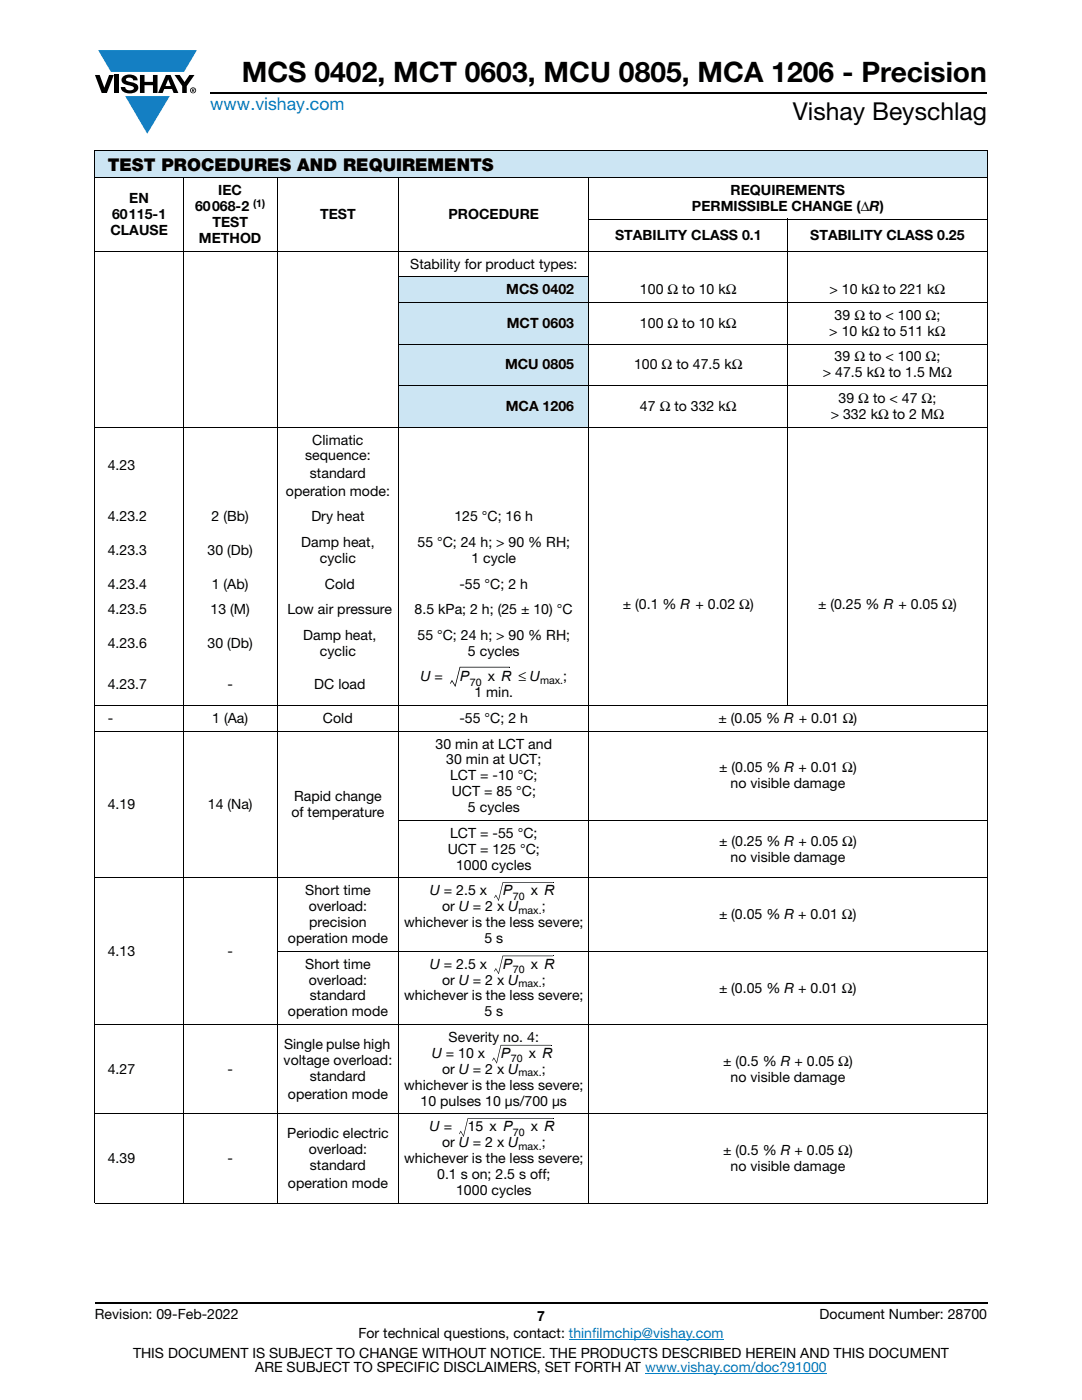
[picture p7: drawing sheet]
<svg xmlns="http://www.w3.org/2000/svg" width="216mm" height="279mm" viewBox="0 0 216 279" stroke-linecap="round" stroke-linejoin="round" font-family="sans-serif">
<defs><g id="words">
<text font-size="5.6" x="48.2" y="16.4">MCS 0402, MCT 0603, MCU 0805, MCA 1206 - Precision</text>
<text font-size="4.9" x="158.2" y="24">Vishay Beyschlag</text>
<text font-size="3.5" fill="#007ec4" x="42" y="21.9">www.vishay.com</text>
<text font-size="3.5" x="21.5" y="34.1">TEST PROCEDURES AND REQUIREMENTS</text>
<g font-size="2.8">
<text x="25.8" y="40.6">EN</text>
<text x="43.6" y="39">IEC</text>
<text x="145.8" y="39">REQUIREMENTS</text>
<text x="22" y="46.9">CLAUSE</text>
<text x="22.4" y="43.7">60 115-1</text>
<text x="38.9" y="42.1">60 068-2</text>
<text x="42.4" y="45.3">TEST</text>
<text x="63.9" y="43.7">TEST</text>
<text x="89.5" y="43.7">PROCEDURE</text>
<text x="122.7" y="47.9">STABILITY CLASS 0.1</text>
<text x="138.1" y="42.1">PERMISSIBLE CHANGE (ΔR)</text>
<text x="161.7" y="47.9">STABILITY CLASS 0.25</text>
<text x="39.7" y="48.5">METHOD</text>
<text x="81.9" y="53.6">Stability for product types:</text>
<text x="101" y="58.7">MCS 0402</text>
<text x="127.7" y="58.7">100 Ω to 10 kΩ</text>
<text x="165.5" y="58.7">&gt; 10 kΩ to 221 kΩ</text>
<text x="101.1" y="65.4">MCT 0603</text>
<text x="127.7" y="65.4">100 Ω to 10 kΩ</text>
<text x="166.5" y="63.8">39 Ω to &lt; 100 Ω;</text>
<text x="165.5" y="67">&gt; 10 kΩ to 511 kΩ</text>
<text x="100.8" y="73.7">MCU 0805</text>
<text x="126.5" y="73.7">100 Ω to 47.5 kΩ</text>
<text x="164.2" y="75.3">&gt; 47.5 kΩ to 1.5 MΩ</text>
<text x="166.5" y="72.1">39 Ω to &lt; 100 Ω;</text>
<text x="100.9" y="82">MCA 1206</text>
<text x="127.7" y="82">47 Ω to 332 kΩ</text>
<text x="165.8" y="83.6">&gt; 332 kΩ to 2 MΩ</text>
<text x="167.3" y="80.4">39 Ω to &lt; 47 Ω;</text>
<text x="62.3" y="88.7">Climatic</text>
<text x="21.5" y="93.8">4.23</text>
<text x="60.9" y="91.9">sequence:</text>
<text x="61.8" y="95.4">standard</text>
<text x="57.1" y="98.9">operation mode:</text>
<text x="21.5" y="104.1">4.23.2</text>
<text x="42.2" y="104.1">2 (Bb)</text>
<text x="62.1" y="104.1">Dry heat</text>
<text x="90.7" y="104.1">125 °C; 16 h</text>
<text x="21.5" y="110.8">4.23.3</text>
<text x="41.4" y="110.8">30 (Db)</text>
<text x="60.1" y="109.2">Damp heat,</text>
<text x="63.8" y="112.4">cyclic</text>
<text x="83.3" y="109.2">55 °C; 24 h; &gt; 90 % RH;</text>
<text x="94.1" y="112.4">1 cycle</text>
<text x="21.5" y="117.5">4.23.4</text>
<text x="42.3" y="117.5">1 (Ab)</text>
<text x="64.8" y="117.5">Cold</text>
<text x="91.7" y="117.5">-55 °C; 2 h</text>
<text x="21.5" y="122.6">4.23.5</text>
<text x="42" y="122.6">13 (M)</text>
<text x="57.3" y="122.6">Low air pressure</text>
<text x="82.7" y="122.6">8.5 kPa; 2 h; (25 ± 10) °C</text>
<text x="124.3" y="121.6">± (0.1 % R + 0.02 Ω)</text>
<text x="163.2" y="121.6">± (0.25 % R + 0.05 Ω)</text>
<text x="21.5" y="129.3">4.23.6</text>
<text x="41.4" y="129.3">30 (Db)</text>
<text x="60.5" y="127.7">Damp heat,</text>
<text x="63.8" y="130.9">cyclic</text>
<text x="83.3" y="127.7">55 °C; 24 h; &gt; 90 % RH;</text>
<text x="93.4" y="130.9">5 cycles</text>
<text x="21.5" y="137.6">4.23.7</text>
<text x="45.4" y="137.6">-</text>
<text x="62.7" y="137.6">DC load</text>
<text x="83.9" y="136">U =</text>
<text x="91.8" y="136">P</text>
<text x="97.3" y="136">x R ≤ U</text>
<text x="112.4" y="136">;</text>
<text x="94.7" y="139.1">1 min.</text>
<text x="21.5" y="144.3">-</text>
<text x="42.4" y="144.3">1 (Aa)</text>
<text x="64.4" y="144.3">Cold</text>
<text x="86.9" y="149.4">30 min at LCT and</text>
<text x="91.7" y="144.3">-55 °C; 2 h</text>
<text x="143.4" y="144.3">± (0.05 % R + 0.01 Ω)</text>
<text x="89" y="152.6">30 min at UCT;</text>
<text x="89.8" y="155.7">LCT = -10 °C;</text>
<text x="143.5" y="154.2">± (0.05 % R + 0.01 Ω)</text>
<text x="21.5" y="161.5">4.19</text>
<text x="41.5" y="161.5">14 (Na)</text>
<text x="58.7" y="159.9">Rapid change</text>
<text x="90.1" y="158.9">UCT = 85 °C;</text>
<text x="145.8" y="157.3">no visible damage</text>
<text x="58.1" y="163.1">of temperature</text>
<text x="89.8" y="167.2">LCT = -55 °C;</text>
<text x="93.4" y="162.1">5 cycles</text>
<text x="89.3" y="170.4">UCT = 125 °C;</text>
<text x="91" y="173.5">1000 cycles</text>
<text x="143.5" y="168.8">± (0.25 % R + 0.05 Ω)</text>
<text x="145.8" y="172">no visible damage</text>
<text x="60.9" y="178.7">Short time</text>
<text x="85.8" y="178.7">U = 2.5 x</text>
<text x="100.3" y="178.7">P</text>
<text x="105.9" y="178.7">x R</text>
<text x="61.6" y="181.8">overload:</text>
<text x="61.7" y="185">precision</text>
<text x="80.6" y="185">whichever is the less severe;</text>
<text x="88.2" y="181.8">or U = 2 x U</text>
<text x="108.1" y="181.8">;</text>
<text x="143.5" y="183.4">± (0.05 % R + 0.01 Ω)</text>
<text x="21.5" y="190.8">4.13</text>
<text x="45.4" y="190.8">-</text>
<text x="57.5" y="188.2">operation mode</text>
<text x="96.6" y="188.2">5 s</text>
<text x="60.9" y="193.3">Short time</text>
<text x="61.6" y="196.5">overload:</text>
<text x="85.8" y="193.3">U = 2.5 x</text>
<text x="88.2" y="196.5">or U = 2 x U</text>
<text x="100.3" y="193.3">P</text>
<text x="105.9" y="193.3">x R</text>
<text x="108.1" y="196.5">;</text>
<text x="57.5" y="202.8">operation mode</text>
<text x="61.8" y="199.7">standard</text>
<text x="80.6" y="199.7">whichever is the less severe;</text>
<text x="96.6" y="202.8">5 s</text>
<text x="143.5" y="198.1">± (0.05 % R + 0.01 Ω)</text>
<text x="56.7" y="209.4">Single pulse high</text>
<text x="89.5" y="207.9">Severity no. 4:</text>
<text x="21.5" y="214.3">4.27</text>
<text x="45.4" y="214.3">-</text>
<text x="56.6" y="212.5">voltage overload:</text>
<text x="61.8" y="215.7">standard</text>
<text x="86.1" y="211.1">U = 10 x</text>
<text x="88.2" y="214.3">or U = 2 x U</text>
<text x="99.9" y="211.1">P</text>
<text x="105.5" y="211.1">x R</text>
<text x="108.1" y="214.3">;</text>
<text x="144.3" y="212.7">± (0.5 % R + 0.05 Ω)</text>
<text x="145.8" y="215.9">no visible damage</text>
<text x="57.5" y="219.2">operation mode</text>
<text x="80.6" y="217.5">whichever is the less severe;</text>
<text x="83.9" y="220.7">10 pulses 10 μs/700 μs</text>
<text x="57.3" y="227.2">Periodic electric</text>
<text x="85.7" y="225.8">U =</text>
<text x="93.3" y="225.8">15 x P</text>
<text x="105.9" y="225.8">x R</text>
<text x="21.5" y="232.1">4.39</text>
<text x="45.4" y="232.1">-</text>
<text x="61.6" y="230.4">overload:</text>
<text x="61.8" y="233.5">standard</text>
<text x="80.6" y="232.1">whichever is the less severe;</text>
<text x="88.2" y="228.9">or U = 2 x U</text>
<text x="108.1" y="228.9">;</text>
<text x="144.3" y="230.5">± (0.5 % R + 0.05 Ω)</text>
<text x="145.8" y="233.7">no visible damage</text>
<text x="57.5" y="237.1">operation mode</text>
<text x="87.2" y="235.3">0.1 s on; 2.5 s off;</text>
<text x="91" y="238.5">1000 cycles</text>
<text x="18.9" y="263.3">Revision: 09-Feb-2022</text>
<text x="107.2" y="263.6">7</text>
<text x="163.6" y="263.3">Document Number: 28700</text>
<text x="71.5" y="267.1">For technical questions, contact: thinfilmchip@vishay.com</text>
<text x="26.5" y="271">THIS DOCUMENT IS SUBJECT TO CHANGE WITHOUT NOTICE. THE PRODUCTS DESCRIBED HEREIN AND THIS DOCUMENT</text>
<text x="50.9" y="273.8">ARE SUBJECT TO SPECIFIC DISCLAIMERS, SET FORTH AT www.vishay.com/doc?91000</text>
</g>
<g font-size="2.1">
<text x="50.5" y="41.3">(1)</text>
<text x="93.8" y="136.8">70</text>
<text x="107.8" y="136.5">max.</text>
<text x="102.3" y="179.5">70</text>
<text x="103.5" y="182.4">max.</text>
<text x="102.3" y="194.2">70</text>
<text x="103.5" y="197">max.</text>
<text x="101.9" y="212">70</text>
<text x="103.5" y="214.8">max.</text>
<text x="102.4" y="226.6">70</text>
<text x="103.5" y="229.4">max.</text>
</g>
</g></defs>
<g fill="#147fc3">
<path d="M19.6 10h19.7l-2.6 4.3h-1.1h-13.5z"/>
<path d="M25 19.2h8.9l-4.5 7.5z"/>
</g>
<g fill="#000">
<path d="M18.9 15h1l.9 2.5 1-2.5h.9l-1.4 3.6h-1zM22.9 15h.9v3.6h-.9zM24.6 15.3a2.1 2.1 0 0 1 2.8 .3l.1 .4h-.9a.79 .79 0 0 0-.7-.5 .79 .79 0 0 0-.8 .4l.3 .3 1 .2a1.08 1.08 0 0 1 1.2 1 1.08 1.08 0 0 1-1.1 1.2 1.73 1.73 0 0 1-2.4-1.2h.9a.96 .96 0 0 0 .8 .6 .96 .96 0 0 0 .9-.4 1.31 1.31 0 0 0-1.2-.6 1.03 1.03 0 0 1-1.1-.6 1.03 1.03 0 0 1 .2-1.1zM27.9 15h.9v1.3h1.7v-1.3h.9v3.6h-.9v-1.6h-1.7v1.6h-.9zM34.8 15h1.1l.9 1.4 1-1.4h1l-1.5 2.2v1.4h-.9v-1.4z"/>
<path d="M33.6 15.9l.5 1.3h-1.1zM33.1 15l-1.6 3.6h1l.3-.8h1.5l.3 .8h1l-1.6-3.6z"/>
<path d="M38.4 17.8h.2v.2h-.2zM38.3 17.7v.7h.1v-.3l.4 .3-.2-.3 .2-.2-.1-.2z"/>
<path d="M38.1 18a.46 .46 0 0 1 .9 0 .46 .46 0 0 1-.9 0zM37.9 18a.6 .6 0 0 0 1.2 0 .6 .6 0 0 0-1.2 0z"/>
</g>
<path d="M42 18.6h155M18.9 260h178.1" fill="none" stroke="#000" stroke-width=".36"/>
<path d="M113.5 267.3h30.9M128.7 274h36.3" fill="none" stroke="#007ec4" stroke-width=".2"/>
<g fill="#cce5f3">
<path d="M18.9 30h178.1v5.5h-178.1z"/>
<path d="M79.6 55.2h37.9v5.2h-37.9z"/>
<path d="M79.6 60.4h37.9v8.3h-37.9z"/>
<path d="M79.6 68.7h37.9v8.2h-37.9z"/>
<path d="M79.6 76.9h37.9v8.3h-37.9z"/>
</g>
<g fill="none" stroke="#000" stroke-width=".2">
<path d="M18.9 30h178.1M18.9 35.5h178.1M18.9 30.1v209.9M36.6 35.4v204.8M55.3 35.4v204.8M79.6 35.4v204.8M117.5 35.4v204.8M197 30.1v209.9M18.9 50.1h178.1M79.5 55.2h38.1M117.4 43.8h79.6M157.2 43.7v97.2"/>
<path d="M79.5 60.4h117.5M79.5 68.7h117.5M79.5 76.9h117.5M18.9 85.2h178.1M91.7 133.1h10M18.9 140.8h178.1M18.9 145.9h178.1M18.9 175.2h178.1M79.5 163.7h117.5M100.3 176.1h10M55.2 189.8h141.8M100.3 190.8h10"/>
<path d="M18.9 204.5h178.1M99.9 208.6h10M18.9 222.3h178.1M93.3 223.2h17.1M18.9 240.1h178.1"/>
</g>
<g fill="#000">
<path d="M89.8 136.3l.1 .2zM90.1 135.8l.2 .1-.4 .5-.1-.1zM90.8 136.9h.1zM90.2 135.7l.7 1.2h-.1l-.7-1zM90.8 136.9l.1 .1zM91.7 133.1l.2 .1-1 3.7h-.1zM101.7 133.1l.1 .1zM98.6 179.1l.1 .1zM98.9 178.6l.1 .1-.3 .5-.1-.1zM99.4 179.7h.2zM98.9 178.6l.6 1-.1 .1zM99.4 179.7h.1z"/>
<path d="M100.3 176.1l.1 .1-.9 3.5h-.1zM110.3 176.1l.1 .1zM98.6 193.8l.1 .1zM98.9 193.3l.1 .1-.3 .4h-.1zM99.4 194.3h.2zM98.9 193.2l.6 1.1h-.1zM99.4 194.3l.1 .1zM100.3 190.8h.1l-.9 3.5h-.1zM110.3 190.7l.1 .1zM98.2 211.6l.1 .1zM98.5 211.1l.1 .1-.3 .5-.1-.1zM99.1 212.2l.1-.1z"/>
<path d="M98.5 211l.7 1.1-.1 .1-.6-1zM99 212.1l.2 .1zM99.9 208.6h.1l-.8 3.5h-.2zM109.9 208.5l.1 .2zM91.6 226.3l.1 .1zM91.9 225.7l.1 .1-.3 .5h-.1zM92.5 226.8h.1zM91.9 225.7l.7 1-.1 .1-.6-1zM92.4 226.8h.2zM93.3 223.2l.1 .1-.8 3.5h-.2zM110.4 223.2v.1z"/>
</g>
<use href="#words"/>
</svg>
